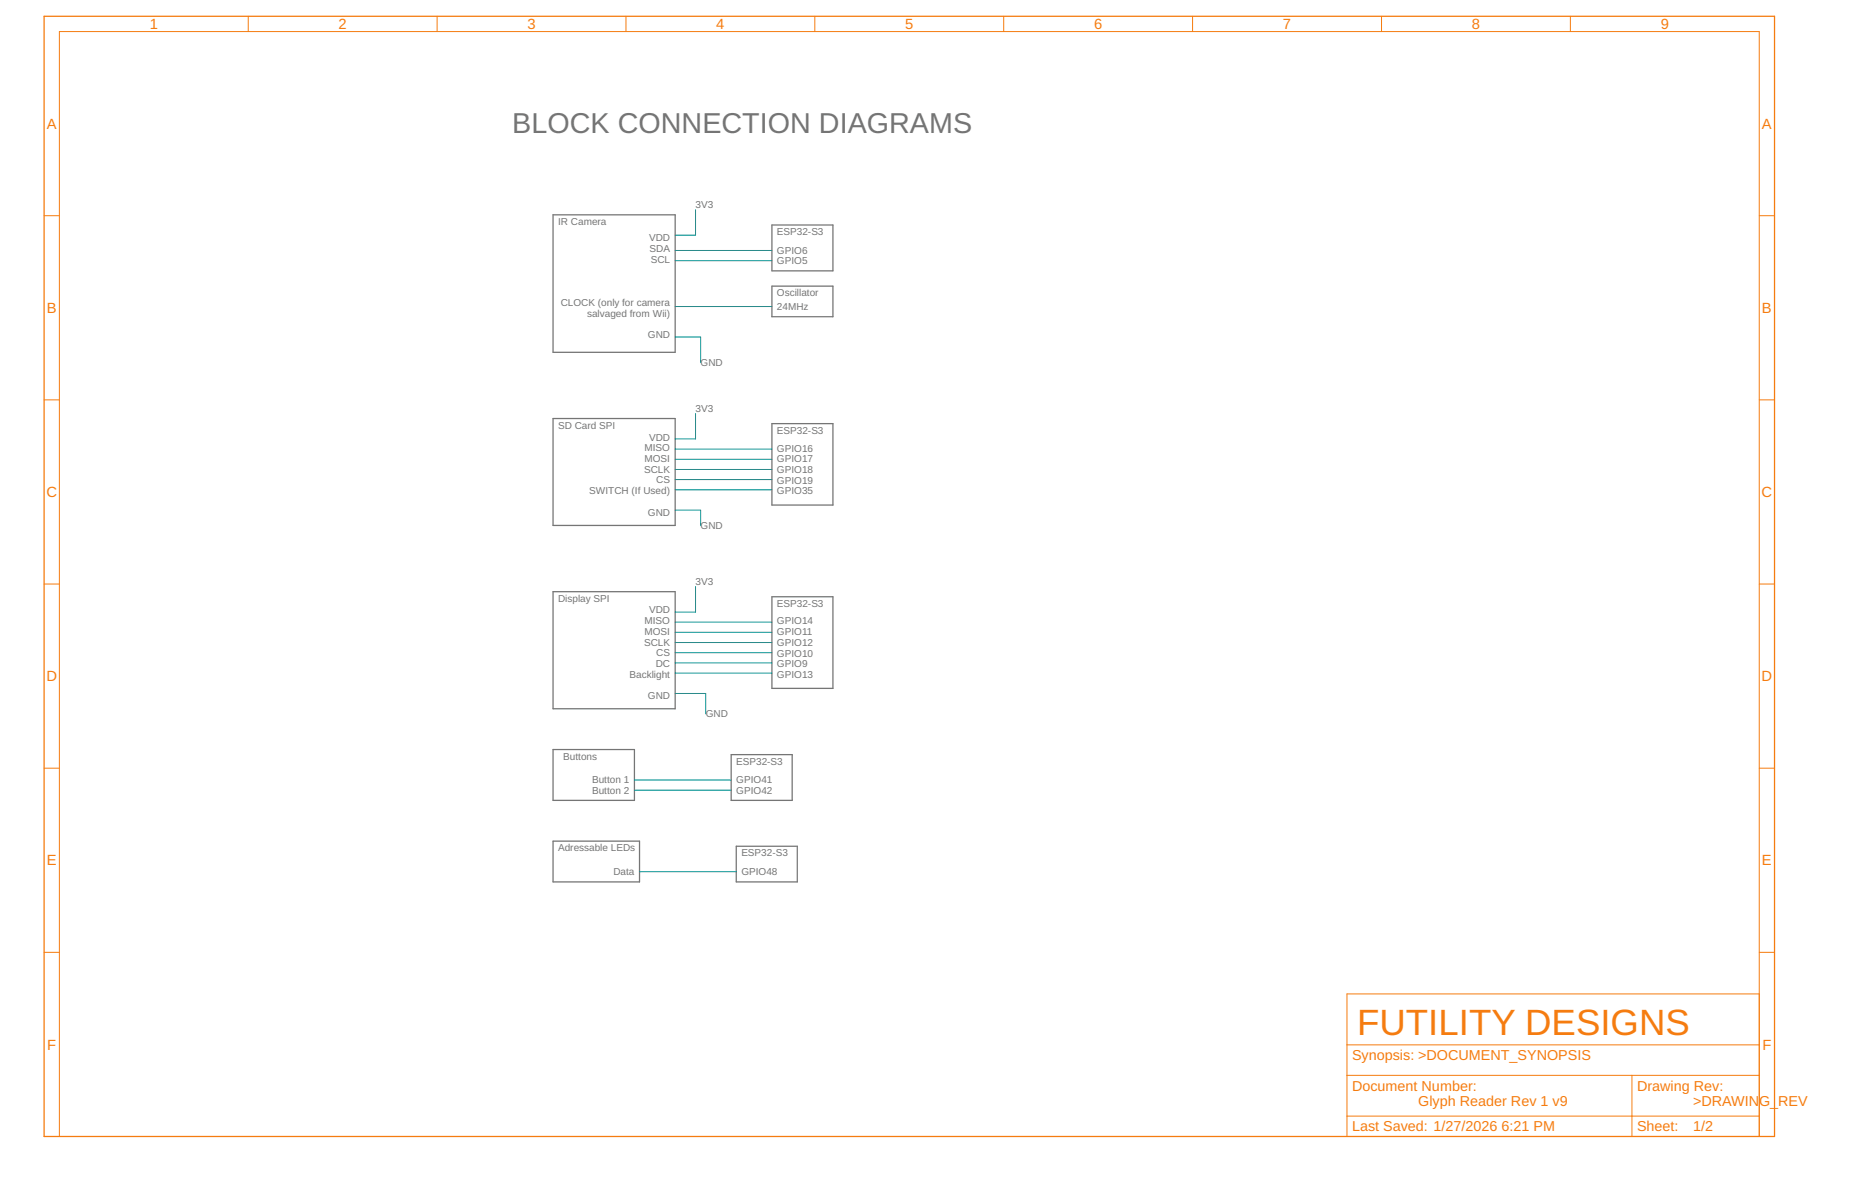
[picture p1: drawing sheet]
<svg xmlns="http://www.w3.org/2000/svg" width="432mm" height="279mm" viewBox="0 0 432 279" stroke-linecap="round" stroke-linejoin="round" font-family="sans-serif">
<defs><g id="words">
<text font-size="8.5" fill="#f57c10" x="315.9" y="240.7">FUTILITY DESIGNS</text>
<text font-size="6.7" fill="#757575" x="119.3" y="31">BLOCK CONNECTION DIAGRAMS</text>
<g font-size="3.4" fill="#f57c10">
<text x="34.8" y="6.8">1</text>
<text x="78.8" y="6.8">2</text>
<text x="122.8" y="6.8">3</text>
<text x="166.7" y="6.8">4</text>
<text x="210.7" y="6.8">5</text>
<text x="254.7" y="6.8">6</text>
<text x="298.6" y="6.8">7</text>
<text x="342.6" y="6.8">8</text>
<text x="386.6" y="6.8">9</text>
<text x="10.9" y="30">A</text>
<text x="410.1" y="30">A</text>
<text x="10.9" y="72.8">B</text>
<text x="410.1" y="72.8">B</text>
<text x="10.8" y="115.6">C</text>
<text x="410.1" y="115.6">C</text>
<text x="10.8" y="158.5">D</text>
<text x="410.1" y="158.5">D</text>
<text x="10.9" y="201.3">E</text>
<text x="410.1" y="201.3">E</text>
<text x="11" y="244.2">F</text>
<text x="410.2" y="244.2">F</text>
</g>
<g font-size="3.3" fill="#f57c10">
<text x="314.7" y="246.6">Synopsis: &gt;DOCUMENT_SYNOPSIS</text>
<text x="314.7" y="253.7">Document Number:</text>
<text x="330.1" y="257.3">Glyph Reader Rev 1 v9</text>
<text x="381.1" y="253.7">Drawing Rev:</text>
<text x="394.1" y="257.3">&gt;DRAWING_</text>
<text x="413.9" y="257.3">REV</text>
<text x="314.7" y="263.2">Last Saved: 1/27/2026</text>
<text x="349.5" y="263.2">6:21 PM</text>
<text x="381.1" y="263.2">Sheet:</text>
<text x="394.1" y="263.2">1/2</text>
</g>
<g font-size="2.3" fill="#757575">
<text x="129.9" y="52.3">IR Camera</text>
<text x="161.9" y="48.4">3V3</text>
<text x="151.1" y="56.2">VDD</text>
<text x="151.2" y="58.6">SDA</text>
<text x="180.9" y="54.7">ESP32-S3</text>
<text x="180.9" y="59">GPIO6</text>
<text x="151.5" y="61.1">SCL</text>
<text x="180.9" y="61.5">GPIO5</text>
<text x="130.5" y="71.1">CLOCK (only for camera</text>
<text x="180.9" y="68.9">Oscillator</text>
<text x="136.7" y="73.6">salvaged from Wii)</text>
<text x="180.9" y="72.1">24MHz</text>
<text x="150.8" y="78.6">GND</text>
<text x="163.1" y="85.2">GND</text>
<text x="161.9" y="95.8">3V3</text>
<text x="129.9" y="99.7">SD Card SPI</text>
<text x="180.9" y="100.9">ESP32-S3</text>
<text x="150" y="105">MISO</text>
<text x="150" y="107.5">MOSI</text>
<text x="151.1" y="102.5">VDD</text>
<text x="180.9" y="105">GPIO16</text>
<text x="180.9" y="107.5">GPIO17</text>
<text x="149.9" y="110">SCLK</text>
<text x="152.8" y="112.5">CS</text>
<text x="180.9" y="110">GPIO18</text>
<text x="180.9" y="112.5">GPIO19</text>
<text x="137.1" y="115">SWITCH (If Used)</text>
<text x="150.8" y="120">GND</text>
<text x="180.9" y="115">GPIO35</text>
<text x="163.1" y="123.1">GND</text>
<text x="161.9" y="136.1">3V3</text>
<text x="129.9" y="140">Display SPI</text>
<text x="151.1" y="142.7">VDD</text>
<text x="180.9" y="141.2">ESP32-S3</text>
<text x="150" y="145.2">MISO</text>
<text x="150" y="147.7">MOSI</text>
<text x="180.9" y="145.3">GPIO14</text>
<text x="180.9" y="147.8">GPIO11</text>
<text x="149.9" y="150.2">SCLK</text>
<text x="152.6" y="155.2">DC</text>
<text x="152.8" y="152.7">CS</text>
<text x="180.9" y="150.2">GPIO12</text>
<text x="180.9" y="152.7">GPIO10</text>
<text x="180.9" y="155.2">GPIO9</text>
<text x="146.6" y="157.7">Backlight</text>
<text x="180.9" y="157.7">GPIO13</text>
<text x="150.8" y="162.7">GND</text>
<text x="164.3" y="166.9">GND</text>
<text x="131.1" y="176.7">Buttons</text>
<text x="171.4" y="177.9">ESP32-S3</text>
<text x="137.8" y="182.2">Button 1</text>
<text x="137.8" y="184.7">Button 2</text>
<text x="171.4" y="182.2">GPIO41</text>
<text x="171.4" y="184.7">GPIO42</text>
<text x="129.9" y="198.1">Adressable LEDs</text>
<text x="142.8" y="203.6">Data</text>
<text x="172.6" y="199.2">ESP32-S3</text>
<text x="172.6" y="203.6">GPIO48</text>
</g>
</g></defs>
<path d="M128.7 50h28.5v32h-28.5zM179.7 52.3h14.2v10.7h-14.2zM179.7 66.6h14.2v7.1h-14.2zM128.7 97.4h28.5v24.8h-28.5zM179.7 98.6h14.2v18.9h-14.2zM128.7 137.6h28.5v27.3h-28.5zM179.7 138.8h14.2v21.3h-14.2zM128.7 174.4h19v11.8h-19zM170.2 175.6h14.2v10.6h-14.2zM128.7 195.7h20.2v9.5h-20.2zM171.4 196.9h14.2v8.3h-14.2z" fill="none" stroke="#757575" stroke-width=".3"/>
<path d="M10.3 3.8h402.8v260.6h-402.8z" fill="none" stroke="#f57c10" stroke-width=".3"/>
<g fill="none" stroke="#f57c10" stroke-width=".23">
<path d="M57.8 3.8v3.5M101.7 3.8v3.5M145.7 3.8v3.5M189.7 3.8v3.5M233.6 3.8v3.5M277.6 3.8v3.5M321.6 3.8v3.5M365.5 3.8v3.5M10.3 50.2h3.5M409.5 50.2h3.6M10.3 93h3.5M409.5 93h3.6"/>
<path d="M10.3 135.9h3.5M409.5 135.9h3.6M10.3 178.7h3.5M409.5 178.7h3.6M10.3 221.6h3.5M409.5 231.2h-96v33.2h96v-257.1h-395.7v257.1M409.5 221.6h3.6M313.5 250.2h96M313.5 259.7h96M313.5 243.1h96M379.9 250.2v14.2"/>
</g>
<g fill="none" stroke="#009292" stroke-width=".23">
<path d="M157.2 58.3h22.5M161.9 48.8v5.9h-4.7M157.2 60.6h22.5M157.2 71.3h22.5M157.2 78.4h5.9v5.9M161.9 96.2v5.9h-4.7M157.2 118.7h5.9v3.5M157.2 104.5h22.5M157.2 106.8h22.5M157.2 109.2h22.5M157.2 111.6h22.5M157.2 113.9h22.5"/>
<path d="M161.9 136.5v5.9h-4.7M157.2 144.7h22.5M157.2 147.1h22.5M157.2 149.5h22.5M157.2 151.8h22.5M157.2 154.2h22.5M157.2 156.6h22.5M157.2 161.3h7.1v4.8M147.7 181.5h22.5M147.7 183.8h22.5M148.9 202.8h22.5"/>
</g>
<use href="#words"/>
</svg>
